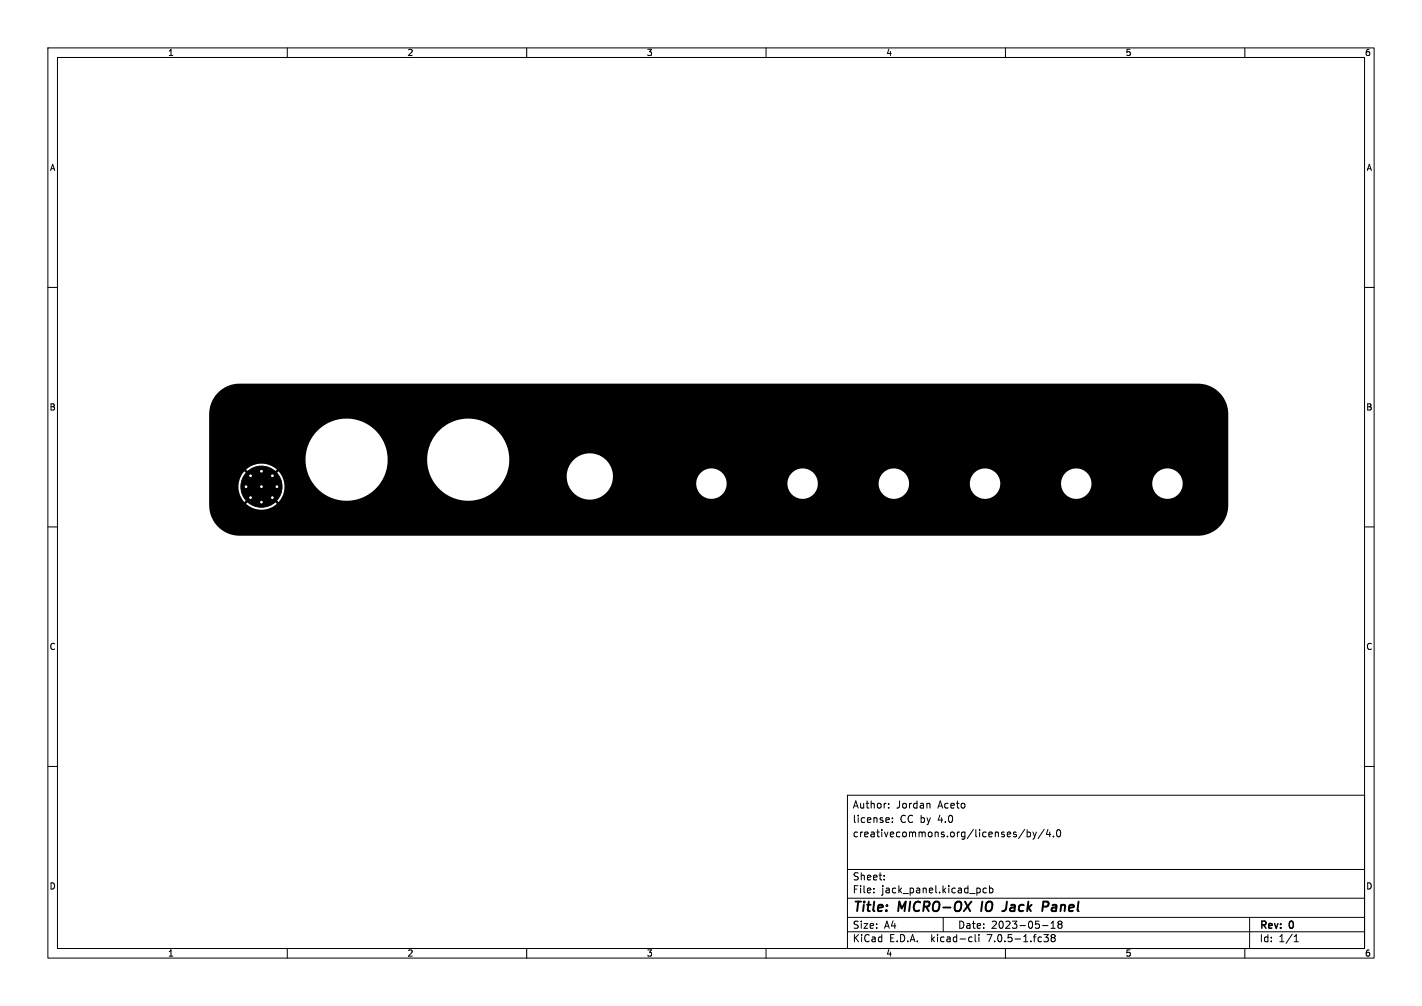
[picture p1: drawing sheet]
<svg xmlns="http://www.w3.org/2000/svg" width="297mm" height="210mm" viewBox="0 0 297 210" stroke-linecap="round" stroke-linejoin="round" font-family="sans-serif">
<defs><g id="words">
<g font-size="2.8">
<text x="178" y="190.8">Title:</text>
<text x="187.5" y="190.8">MICRO-OX</text>
<text x="205.4" y="190.8">IO</text>
<text x="210.6" y="190.8">Jack</text>
<text x="219.4" y="190.8">Panel</text>
</g>
<g font-size="2.1">
<text x="178" y="171.9">license:</text>
<text x="178" y="168.9">Author:</text>
<text x="187.1" y="168.9">Jordan</text>
<text x="187.9" y="171.9">CC by</text>
<text x="195.8" y="168.9">Aceto</text>
<text x="195.8" y="171.9">4.0</text>
<text x="178" y="174.9">creativecommons.org/licenses/by/4.0</text>
<text x="178" y="183.9">Sheet:</text>
<text x="178" y="186.6">File:</text>
<text x="184" y="186.6">jack_panel.kicad_pcb</text>
<text x="178" y="196.8">KiCad</text>
<text x="178" y="194">Size:</text>
<text x="184.6" y="194">A4</text>
<text x="185.6" y="196.8">E.D.A.</text>
<text x="194.4" y="196.8">kicad-cli</text>
<text x="200" y="194">Date:</text>
<text x="206.2" y="196.8">7.0.5-1.fc38</text>
<text x="206.9" y="194">2023-05-18</text>
<text x="263" y="194.2">Rev:</text>
<text x="263" y="196.8">Id:</text>
<text x="267" y="196.8">1/1</text>
<text x="269.2" y="194.2">0</text>
</g>
<g font-size="1.8">
<text x="35" y="11.8">1</text>
<text x="85" y="11.8">2</text>
<text x="135" y="11.8">3</text>
<text x="185" y="11.8">4</text>
<text x="235" y="11.8">5</text>
<text x="285" y="11.8">6</text>
<text x="10.4" y="35.8">A</text>
<text x="285.4" y="35.8">A</text>
<text x="10.3" y="85.8">B</text>
<text x="285.3" y="85.8">B</text>
<text x="10.3" y="135.8">C</text>
<text x="285.3" y="135.8">C</text>
<text x="10.3" y="185.8">D</text>
<text x="285.3" y="185.8">D</text>
<text x="35" y="199.8">1</text>
<text x="85" y="199.8">2</text>
<text x="135" y="199.8">3</text>
<text x="185" y="199.8">4</text>
<text x="235" y="199.8">5</text>
<text x="285" y="199.8">6</text>
</g>
</g></defs>
<g fill="none" stroke="#000" stroke-width=".21">
<path d="M10 10h277v190h-277zM12 12h273v186h-273zM60 10v2M110 10v2M160 10v2M210 10v2M260 10v2M10 60h2M285 60h2M10 110h2M285 110h2M10 160h2"/>
<path d="M285 160h2M177 166h108v32h-108zM185.5 170.7l.2 .4-.7 .1M185.6 168.6v.1M185.6 167.8v.1M185.7 171.6l-.2 .1M186.4 171.6v.1M186.4 170.8v.1M194 167.7l.2 .2v.8M214 173.1l-1.3 2M214.5 173.2v1.5M214.5 173.8l.5-.1 .2 .3-.1 .6h-.6"/>
<path d="M215.7 173.7l.4 1M216.1 174.7l-.4 .5M216.5 173.7l-.4 1M218.1 173.1l-1.3 2M218.9 173.1l-.4 1.1h1M219.2 173.7v1M220 174.6v.1M220.8 173.3l.2-.1a.8 .8 0 0 1 .5 .7 .8 .8 0 0 1-.5 .8l-.2-.1-.1-.5zM60 198v2M110 198v2M160 198v2M177 194.5h108"/>
<path d="M177 191.5h108M177 187.5h108M177 181.5h108M182.5 186.3v.1M182.5 185.5v.1M184.7 183.6v.1M184.7 182.8v.1M197 191.5v3M202.5 196.5h.5M202.5 195.7h.5M203.7 195.1v1.3l.2 .2M204.5 195.1v.1"/>
<path d="M204.5 195.6v1M204.6 185.5l.1 .2-.1 .6M206 185.5l-.4-.1-.3 .3 .2 .6h.5M206.7 185.5l.4-.1 .3 .3-.2 .6h-.5M206.7 184.9v1.5M210 198v2M217.7 193.2h1.2M218 195.1h1l-.5 .6 .4 .1v.7l-.2 .1-.7-.1M219.5 193.8h.9M219.5 192.7l.5-.4v1.5M219.8 195.7l-.3-.2 .3-.4h.3l.3 .3-.3 .3M219.8 195.7l-.3 .3 .1 .5 .2 .1h.3l.3-.3-.1-.4-.2-.2"/>
<path d="M219.8 195.7h.3M221.2 192.9l-.2 .3v.3l.2 .3 .5-.1 .1-.2-.1-.4-.2-.2M221.2 192.9l-.2-.2 .2-.4 .5 .1 .1 .2-.3 .3M221.2 192.9h.3M260 198v2M261 191.5v6.5M270.3 196.6h.9M270.3 195.5l.4-.4v1.5"/>
</g>
<path d="M209.8 190.1l-.5 .1M217.9 188.2h.8M218.8 189.2l-1 .1" fill="none" stroke="#000" stroke-width=".4"/>
<g fill="#000" stroke="#000" stroke-width=".21">
<circle cx="52.3" cy="99.3" r=".45"/>
<circle cx="54.6" cy="98.4" r=".45"/>
<circle cx="56.9" cy="99.3" r=".45"/>
<circle cx="51.4" cy="101.6" r=".45"/>
<circle cx="52.3" cy="103.9" r=".45"/>
<circle cx="54.6" cy="101.6" r="4.3"/>
<circle cx="54.6" cy="104.8" r=".45"/>
<circle cx="56.9" cy="103.9" r=".45"/>
<circle cx="57.8" cy="101.6" r=".45"/>
</g>
<path d="M52.6 99.3l.7 .6-.4 .4-.6-.7 .2-.1zM55.9 99.9l.7-.6v.2l.3 .1-.6 .7zM45.5 82l.9-.8 1.3-.7 1.1-.3 1.3-.1h200.1l1.2 .1 1.2 .4 1.1 .5 .9 .8 1.3 1.7 .4 1.2 .2 1.2v19.5l-.1 1.4-.8 1.8-1.4 1.7-1.7 1-1.8 .4h-201.1l-1.5-.3-1.3-.6-1.2-.8-1-1.4-.5-1.1-.3-1.2-.1-4.8h6.1v.4a4.8 4.8 0 0 0 1.2 2.8l1-1 .1 .3 .3 .1-1 1 .2 .2a4.8 4.8 0 0 0 6.2-.2l-1-1 .3-.1 .1-.3 1 1a4.8 4.8 0 0 0 0-6.4l-1 1-.1-.3-.3-.1 1-1-.2-.2a4.8 4.8 0 0 0-6.2 .2l1 1-.3 .1-.1 .3-1-1a4.8 4.8 0 0 0-1.2 3.2h-6.1v-5.6h20.1l.1 1.1 .4 1.7 .7 1.6 .7 1a8.6 8.6 0 0 0 9.6 2.6 8.6 8.6 0 0 0 5.7-8h8.2l.1 1.1 .4 1.7 .7 1.6 .7 1a8.6 8.6 0 0 0 14.5-1.9h12.8l.3 1.7 1 1.6 1.6 1.1 1.7 .4 1.5-.2 1.4-.6 1.1-1.1 .8-1.4h17.6l.2 1a3.2 3.2 0 0 0 3.5 2.1 3.2 3.2 0 0 0 2.7-3.1h12.7v.7a3.2 3.2 0 0 0 3.5 2.4 3.2 3.2 0 0 0 2.8-3.1h12.7l.1 .7a3.2 3.2 0 0 0 3.4 2.4 3.2 3.2 0 0 0 2.9-3.1h12.7v.7a3.2 3.2 0 0 0 3.5 2.4 3.2 3.2 0 0 0 2.8-3.1h12.7l.1 .7a3.2 3.2 0 0 0 3.4 2.4 3.2 3.2 0 0 0 2.9-3.1h12.7v.7a3.2 3.2 0 0 0 5.1 1.7 3.2 3.2 0 0 0-.6-5.3 3.2 3.2 0 0 0-4.5 2.9h-12.7v-.4a3.2 3.2 0 0 0-2.2-2.6 3.2 3.2 0 0 0-3.3 .7l-.6 .9-.3 1.4h-12.7a3.2 3.2 0 0 0-2.5-3.1 3.2 3.2 0 0 0-3.5 1.7l-.3 1.4h-12.7v-.4a3.2 3.2 0 0 0-2.2-2.6 3.2 3.2 0 0 0-3.3 .7l-.6 .9-.3 1.4h-12.7a3.2 3.2 0 0 0-2.5-3.1 3.2 3.2 0 0 0-3.5 1.7l-.3 1.4h-12.7v-.4a3.2 3.2 0 0 0-2.2-2.6 3.2 3.2 0 0 0-3.3 .7l-.6 .9-.3 1.4h-17.6l.2-1.1-.1-1.3-.2-.9-.6-1.1-.9-.9-.8-.6-1.1-.3-1.3-.2-1.7 .4-1.6 1.1-1 1.7-.3 1.7h-12.8a8.6 8.6 0 0 0-6-11.9 8.6 8.6 0 0 0-10.4 8.4h-8.2l-.1-.6a8.6 8.6 0 0 0-8.5-8 8.6 8.6 0 0 0-8.6 8v.6h-20.1l.1-10.5 .6-1.9zM52.9 102.9l.4 .4-.7 .6v-.2l-.3-.1zM56.3 102.9l.6 .7-.2 .1-.1 .2-.7-.6z" fill="#000"/>
<g fill="#fff" stroke="#fff" stroke-width=".21">
<circle cx="51.4" cy="101.6" r=".17"/>
<circle cx="52.3" cy="99.3" r=".17"/>
<circle cx="52.3" cy="103.9" r=".17"/>
<circle cx="54.6" cy="98.4" r=".17"/>
<circle cx="54.6" cy="101.6" r=".17"/>
<circle cx="54.6" cy="104.8" r=".17"/>
<circle cx="56.9" cy="99.3" r=".17"/>
<circle cx="56.9" cy="103.9" r=".17"/>
<circle cx="57.8" cy="101.6" r=".17"/>
</g>
<use href="#words"/>
</svg>
